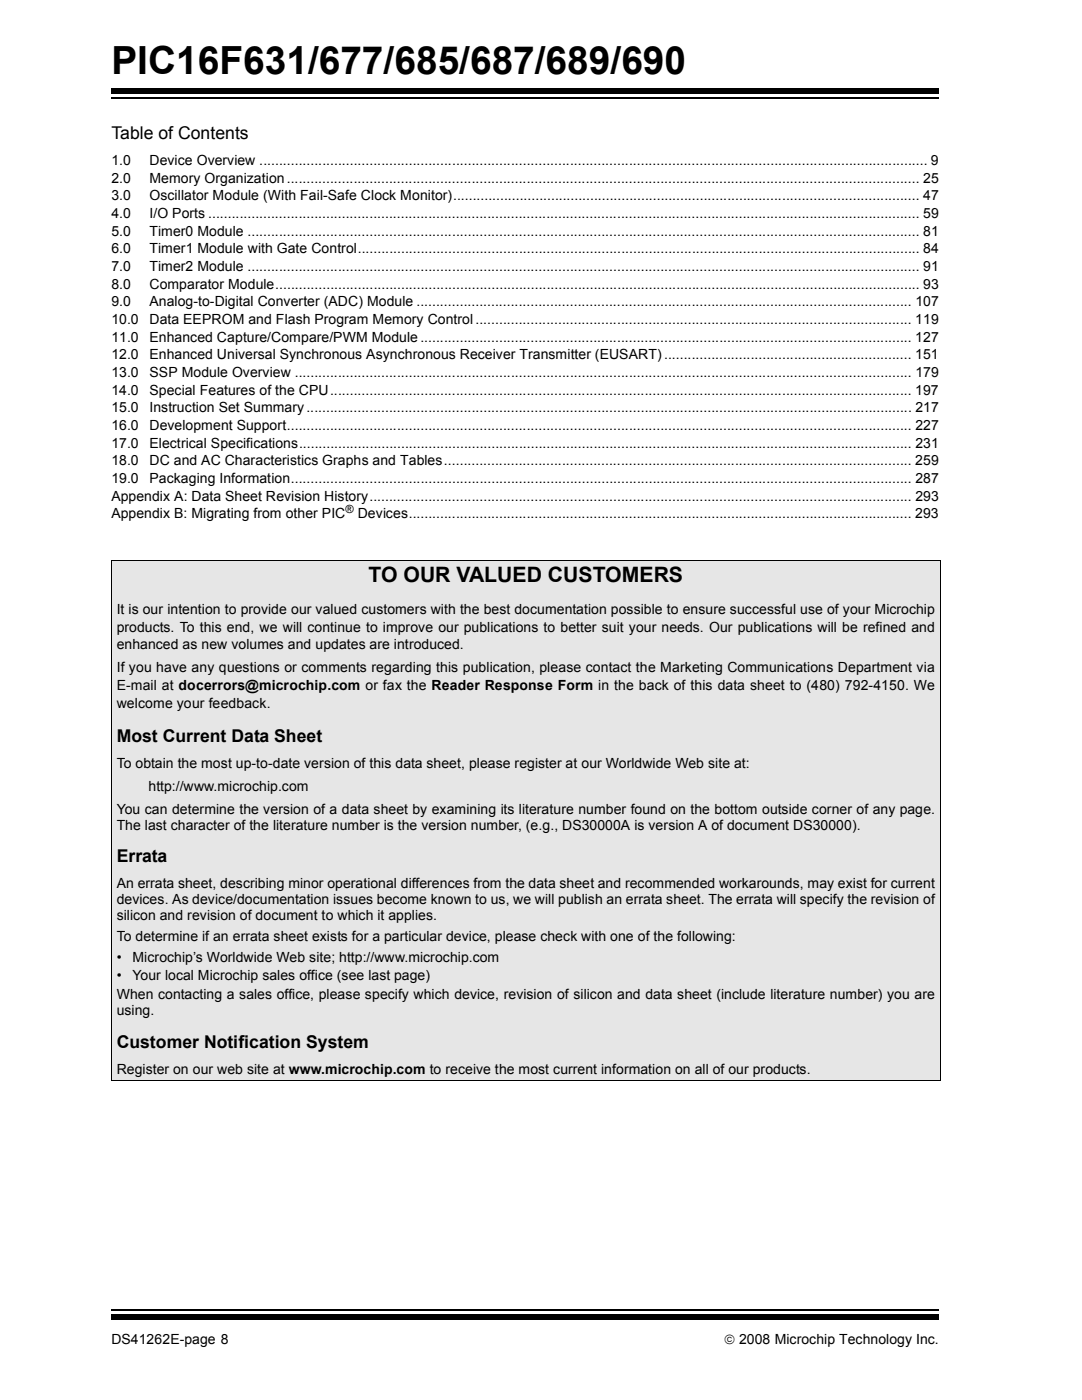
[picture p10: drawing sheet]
<svg xmlns="http://www.w3.org/2000/svg" width="216mm" height="279mm" viewBox="0 0 216 279" stroke-linecap="round" stroke-linejoin="round" font-family="sans-serif">
<defs><g id="words">
<text font-size="7.7" x="22.2" y="14.7">PIC16F631/677/685/687/689/690</text>
<text font-size="4.2" x="73.5" y="116.1">TO OUR VALUED CUSTOMERS</text>
<g font-size="3.5">
<text x="22.2" y="27.7">Table of Contents</text>
<text x="23.3" y="148">Most Current Data Sheet</text>
<text x="23.3" y="172">Errata</text>
<text x="23.3" y="209.1">Customer Notification System</text>
</g>
<g font-size="2.8">
<text x="22.2" y="32.9">1.0</text>
<text x="29.8" y="32.9">Device Overview .......................................................................................................................................................................... 9</text>
<text x="22.2" y="36.4">2.0</text>
<text x="22.2" y="40">3.0</text>
<text x="29.8" y="36.4">Memory Organization................................................................................................................................................................. 25</text>
<text x="29.9" y="40">Oscillator Module (With Fail-Safe Clock Monitor)....................................................................................................................... 47</text>
<text x="22.2" y="43.5">4.0</text>
<text x="22.2" y="47">5.0</text>
<text x="29.8" y="47">Timer0 Module ........................................................................................................................................................................... 81</text>
<text x="29.8" y="43.5">I/O Ports ..................................................................................................................................................................................... 59</text>
<text x="22.2" y="50.5">6.0</text>
<text x="29.8" y="50.5">Timer1 Module with Gate Control............................................................................................................................................... 84</text>
<text x="22.2" y="54.1">7.0</text>
<text x="22.2" y="57.6">8.0</text>
<text x="29.8" y="57.6">Comparator Module.................................................................................................................................................................... 93</text>
<text x="29.8" y="54.1">Timer2 Module ........................................................................................................................................................................... 91</text>
<text x="22.2" y="61.1">9.0</text>
<text x="22.2" y="64.7">10.0</text>
<text x="29.8" y="64.7">Data EEPROM and Flash Program Memory Control............................................................................................................... 119</text>
<text x="29.8" y="61.1">Analog-to-Digital Converter (ADC) Module .............................................................................................................................. 107</text>
<text x="22.2" y="68.2">11.0</text>
<text x="22.2" y="71.7">12.0</text>
<text x="29.8" y="71.7">Enhanced Universal Synchronous Asynchronous Receiver Transmitter (EUSART)............................................................... 151</text>
<text x="29.8" y="68.2">Enhanced Capture/Compare/PWM Module ............................................................................................................................. 127</text>
<text x="22.2" y="75.3">13.0</text>
<text x="29.8" y="75.3">SSP Module Overview ............................................................................................................................................................. 179</text>
<text x="22.2" y="78.8">14.0</text>
<text x="22.2" y="82.3">15.0</text>
<text x="29.8" y="78.8">Special Features of the CPU.................................................................................................................................................... 197</text>
<text x="29.8" y="82.3">Instruction Set Summary.......................................................................................................................................................... 217</text>
<text x="22.2" y="85.9">16.0</text>
<text x="22.2" y="89.4">17.0</text>
<text x="29.8" y="85.9">Development Support............................................................................................................................................................... 227</text>
<text x="29.8" y="89.4">Electrical Specifications............................................................................................................................................................ 231</text>
<text x="22.2" y="92.9">18.0</text>
<text x="29.8" y="92.9">DC and AC Characteristics Graphs and Tables....................................................................................................................... 259</text>
<text x="22.2" y="96.4">19.0</text>
<text x="22.2" y="99.9">Appendix A: Data Sheet Revision History.......................................................................................................................................... 293</text>
<text x="29.8" y="96.4">Packaging Information.............................................................................................................................................................. 287</text>
<text x="22.2" y="103.5">Appendix B: Migrating from other PIC</text>
<text x="71.4" y="103.5">Devices................................................................................................................................ 293</text>
<text x="23.3" y="122.5">It is our intention to provide our valued customers with the best documentation possible to ensure successful use of your Microchip</text>
<text x="23.3" y="126.1">products. To this end, we will continue to improve our publications to better suit your needs. Our publications will be refined and</text>
<text x="23.3" y="129.6">enhanced as new volumes and updates are introduced.</text>
<text x="23.3" y="134.2">If you have any questions or comments regarding this publication, please contact the Marketing Communications Department via</text>
<text x="23.3" y="137.7">E-mail at docerrors@microchip.com or fax the Reader Response Form in the back of this data sheet to (480) 792-4150. We</text>
<text x="23.3" y="141.2">welcome your feedback.</text>
<text x="23.3" y="153.2">To obtain the most up-to-date version of this data sheet, please register at our Worldwide Web site at:</text>
<text x="29.6" y="157.8">http://www.microchip.com</text>
<text x="23.3" y="162.4">You can determine the version of a data sheet by examining its literature number found on the bottom outside corner of any page.</text>
<text x="23.3" y="165.6">The last character of the literature number is the version number, (e.g., DS30000A is version A of document DS30000).</text>
<text x="23.3" y="177.2">An errata sheet, describing minor operational differences from the data sheet and recommended workarounds, may exist for current</text>
<text x="23.3" y="183.6">silicon and revision of document to which it applies.</text>
<text x="23.3" y="180.4">devices. As device/documentation issues become known to us, we will publish an errata sheet. The errata will specify the revision of</text>
<text x="23.3" y="187.8">To determine if an errata sheet exists for a particular device, please check with one of the following:</text>
<text x="23.3" y="192">•</text>
<text x="23.3" y="195.5">•</text>
<text x="26.5" y="192">Microchip’s Worldwide Web site; http://www.microchip.com</text>
<text x="26.5" y="195.5">Your local Microchip sales office (see last page)</text>
<text x="23.3" y="199.4">When contacting a sales office, please specify which device, revision of silicon and data sheet (include literature number) you are</text>
<text x="23.3" y="202.6">using.</text>
<text x="23.3" y="214.2">Register on our web site at www.microchip.com to receive the most current information on all of our products.</text>
<text x="22.2" y="268.1">DS41262E-page 8</text>
<text x="144.5" y="268.1">© 2008 Microchip Technology Inc.</text>
</g>
<text font-size="2.2" x="68.9" y="102.4">®</text>
</g></defs>
<path d="M22.2 19.6h165.1" fill="none" stroke="#000" stroke-width=".34"/>
<path d="M22.2 17.7h165.1v1.1h-165.1z" fill="#000"/>
<path d="M22.2 260.3h165.1v6h-165.1z" fill="#fff"/>
<path d="M22.2 261.4h165.1" fill="none" stroke="#000" stroke-width=".34"/>
<path d="M22.2 262.4h165.1v1h-165.1z" fill="#000"/>
<path d="M22.2 111.8h165.4v103.8h-165.4z" fill="#e6e6e6"/>
<path d="M22.1 111.8h165.6M22.2 111.9v103.6M187.6 111.9v103.6M22.1 215.6h165.6" fill="none" stroke="#000" stroke-width=".2"/>
<use href="#words"/>
</svg>
